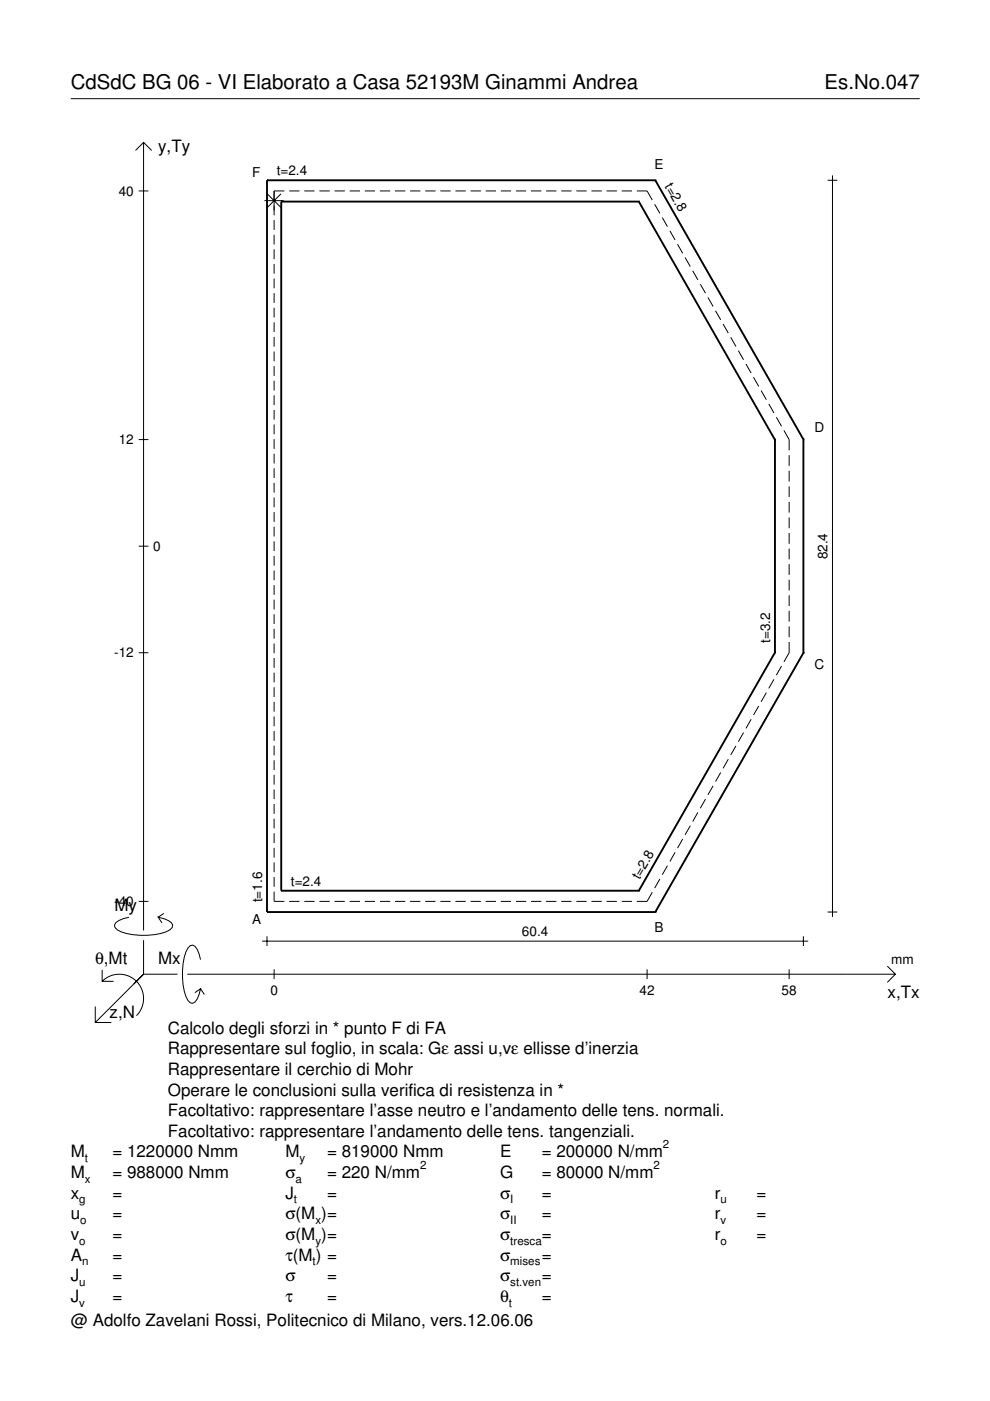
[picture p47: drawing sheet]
<svg xmlns="http://www.w3.org/2000/svg" width="210mm" height="297mm" viewBox="0 0 210 297" stroke-linecap="round" stroke-linejoin="round" font-family="sans-serif">
<defs><g id="words">
<g font-size="4.3">
<text x="15" y="18.9">CdSdC BG 06 - VI Elaborato a Casa 52193M Ginammi Andrea</text>
<text x="174.8" y="18.9">Es.No.047</text>
</g>
<g font-size="3.6">
<text x="33.5" y="32.3">y,Ty</text>
<text x="24.3" y="193.2">My</text>
<text x="20.1" y="204.5">θ,Mt</text>
<text x="33.5" y="204.5">Mx</text>
<text x="23.2" y="215.8">z,N</text>
<text x="188.2" y="211.7">x,Tx</text>
<text x="35.6" y="219.2">Calcolo degli sforzi in * punto F di FA</text>
<text x="35.6" y="227.9">Rappresentare il cerchio di Mohr</text>
<text x="35.6" y="223.5">Rappresentare sul foglio, in scala: Gε assi u,vε ellisse d’inerzia</text>
<text x="35.6" y="232.3">Operare le conclusioni sulla verifica di resistenza in *</text>
<text x="35.6" y="236.7">Facoltativo: rappresentare l’asse neutro e l’andamento delle tens. normali.</text>
<text x="15" y="245.4">M</text>
<text x="23.8" y="245.4">= 1220000 Nmm</text>
<text x="35.6" y="241">Facoltativo: rappresentare l’andamento delle tens. tangenziali.</text>
<text x="60.5" y="245.4">M</text>
<text x="69.3" y="245.4">= 819000 Nmm</text>
<text x="106" y="245.4">E</text>
<text x="114.9" y="245.4">= 200000 N/mm</text>
<text x="15" y="249.8">M</text>
<text x="23.8" y="249.8">= 988000 Nmm</text>
<text x="60.5" y="249.8">σ</text>
<text x="69.3" y="249.8">= 220 N/mm</text>
<text x="106" y="249.8">G</text>
<text x="114.9" y="249.8">= 80000 N/mm</text>
<text x="15" y="254.2">x</text>
<text x="23.8" y="254.2">=</text>
<text x="60.5" y="254.2">J</text>
<text x="69.3" y="254.2">=</text>
<text x="106" y="254.2">σ</text>
<text x="114.9" y="254.2">=</text>
<text x="151.5" y="254.2">r</text>
<text x="160.4" y="254.2">=</text>
<text x="15" y="258.5">u</text>
<text x="15" y="262.9">v</text>
<text x="23.8" y="258.5">=</text>
<text x="23.8" y="262.9">=</text>
<text x="60.5" y="262.9">σ(M )=</text>
<text x="60.5" y="258.5">σ(M )=</text>
<text x="106" y="258.5">σ</text>
<text x="106" y="262.9">σ</text>
<text x="114.9" y="258.5">=</text>
<text x="114.9" y="262.9">=</text>
<text x="151.5" y="258.5">r</text>
<text x="151.5" y="262.9">r</text>
<text x="160.4" y="258.5">=</text>
<text x="160.4" y="262.9">=</text>
<text x="15" y="267.3">A</text>
<text x="23.8" y="267.3">=</text>
<text x="60.5" y="267.3">τ(M ) =</text>
<text x="106" y="267.3">σ</text>
<text x="114.9" y="267.3">=</text>
<text x="15" y="271.7">J</text>
<text x="23.8" y="271.7">=</text>
<text x="60.5" y="271.7">σ</text>
<text x="69.3" y="271.7">=</text>
<text x="106" y="271.7">σ</text>
<text x="114.9" y="271.7">=</text>
<text x="15" y="281.2">@ Adolfo Zavelani Rossi, Politecnico di Milano, vers.12.06.06</text>
<text x="15" y="276">J</text>
<text x="23.8" y="276">=</text>
<text x="60.5" y="276">τ</text>
<text x="69.3" y="276">=</text>
<text x="106" y="276">θ</text>
<text x="114.9" y="276">=</text>
</g>
<g font-size="2.9">
<text x="138.8" y="35.8">E</text>
<text x="25.2" y="41.5">40</text>
<text x="53.5" y="37.5">F</text>
<text x="58.7" y="37.2">t=2.4</text>
<text x="140.9" y="39.5" transform="rotate(60 140.9 39.5)">t=2.8</text>
<text x="25.2" y="94.2">12</text>
<text x="172.7" y="91.6">D</text>
<text x="32.5" y="116.8">0</text>
<text x="175.5" y="118.6" transform="rotate(-90 175.5 118.6)">82.4</text>
<text x="163.3" y="136.3" transform="rotate(-90 163.3 136.3)">t=3.2</text>
<text x="24.2" y="139.4">-12</text>
<text x="172.7" y="141.8">C</text>
<text x="55.6" y="191.3" transform="rotate(-90 55.6 191.3)">t=1.6</text>
<text x="61.7" y="187.8">t=2.4</text>
<text x="135.6" y="186.6" transform="rotate(-60 135.6 186.6)">t=2.8</text>
<text x="24.2" y="192.1">-40</text>
<text x="53.5" y="195.9">A</text>
<text x="138.8" y="197.6">B</text>
<text x="110.7" y="198.5">60.4</text>
<text x="189" y="204.5">mm</text>
<text x="57.3" y="210.9">0</text>
<text x="135.6" y="210.9">42</text>
<text x="165.7" y="210.9">58</text>
</g>
<g font-size="2.4">
<text x="140.6" y="243.4">2</text>
<text x="18" y="246.4">t</text>
<text x="18" y="250.8">x</text>
<text x="62.7" y="250.8">a</text>
<text x="63.5" y="246.4">y</text>
<text x="89.1" y="247.8">2</text>
<text x="138.6" y="247.8">2</text>
<text x="16.8" y="255.2">g</text>
<text x="62.3" y="255.2">t</text>
<text x="108.2" y="255.2">I</text>
<text x="152.7" y="255.2">u</text>
<text x="16.8" y="263.9">o</text>
<text x="17" y="259.5">o</text>
<text x="66.9" y="259.5">x</text>
<text x="66.9" y="263.9">y</text>
<text x="108.2" y="259.5">II</text>
<text x="108.2" y="263.9">tresca</text>
<text x="152.7" y="259.5">v</text>
<text x="152.7" y="263.9">o</text>
<text x="17.4" y="268.3">n</text>
<text x="66.3" y="268.3">t</text>
<text x="108.2" y="268.3">mises</text>
<text x="16.8" y="272.7">u</text>
<text x="108.2" y="272.7">st.ven</text>
<text x="16.8" y="277">v</text>
<text x="107.9" y="277">t</text>
</g>
</g></defs>
<g fill="none" stroke="#000" stroke-width=".21">
<path d="M15 20.9h180M28.7 31.9l1.7-1.7 1.8 1.7M30.4 30.2v167.1M175.5 38.2h2M176.5 37.2v157.2M29.4 40.5h2.1M56.1 42.5h4.1M56.7 41.1l2.9 2.9M58.1 46.7v2M58.1 49.8v2M58.1 52.9v2M58.1 56v2"/>
<path d="M58.1 59.1v2M59.6 41.1l-2.9 2.9M60.3 40.5h-2.2v5.1M61.3 40.5h2.2M64.5 40.5h2.2M67.7 40.5h2.2M70.9 40.5h2.2M74.1 40.5h2.2M77.3 40.5h2.2M80.5 40.5h2.2M83.7 40.5h2.2M87 40.5h2.1"/>
<path d="M90.2 40.5h2.1M93.4 40.5h2.1M96.6 40.5h2.1M99.8 40.5h2.1M103 40.5h2.2M106.2 40.5h2.2M109.4 40.5h2.2M112.6 40.5h2.2M115.8 40.5h2.2M119 40.5h2.2M122.2 40.5h2.2M125.4 40.5h2.2"/>
<path d="M128.6 40.5h2.2M131.8 40.5h2.2M135 40.5h2.2l1.1 1.9M138.8 43.3l1.1 1.9M140.4 46.1l1.1 2M142 49l1.1 1.9M143.6 51.8l1.1 1.9M145.3 54.6l1.1 1.9M146.9 57.4l1.1 1.9M58.1 62.2v2M58.1 65.2v2.1M58.1 68.3v2.1"/>
<path d="M58.1 71.4v2.1M58.1 74.5v2.1M58.1 77.6v2.1M148.5 60.2l1.1 2M150.1 63.1l1.1 1.9M151.7 65.9l1.1 1.9M153.3 68.7l1.1 1.9M154.9 71.5l1.1 2M156.5 74.3l1.1 2M158.2 77.2l1.1 1.9M159.8 80l1.1 1.9M29.4 93.2h2.1"/>
<path d="M58.1 80.7v2.1M58.1 83.8v2.1M58.1 86.9v2.1M58.1 90v2.1M58.1 93.1v2.1M58.1 96.2v2.1M58.1 99.3v2.1M161.4 82.8l1.1 1.9M163 85.6l1.1 2M164.6 88.5l1.1 1.9M166.2 91.3l1.1 1.9v2.3M167.3 96.5v2.3"/>
<path d="M167.3 99.8v2.3M29.4 115.8h2.1M58.1 102.4v2.1M58.1 105.5v2M58.1 108.6v2M58.1 111.7v2M58.1 114.8v2M58.1 117.9v2M167.3 103.1v2.3M167.3 106.4v2.3M167.3 109.7v2.3M167.3 113v2.3"/>
<path d="M167.3 116.3v2.3M167.3 119.6v2.3M29.4 138.4h2.1M58.1 121v2M58.1 124.1v2M58.1 127.1v2.1M58.1 130.2v2.1M58.1 133.3v2.1M58.1 136.4v2.1M58.1 139.5v2.1M167.3 122.9v2.3M167.3 126.2v2.3"/>
<path d="M167.3 129.5v2.3M167.3 132.8v2.3M167.3 136.1v2.3l-1.1 1.9M58.1 142.6v2.1M58.1 145.7v2.1M58.1 148.8v2.1M58.1 151.9v2.1M58.1 155v2.1M58.1 158.1v2.1M156 158.1l-1.1 2M157.6 155.3l-1.1 2M159.3 152.5l-1.1 1.9"/>
<path d="M160.9 149.7l-1.1 1.9M162.5 146.9l-1.1 1.9M164.1 144l-1.1 2M165.7 141.2l-1.1 1.9M58.1 161.2v2.1M58.1 164.3v2.1M58.1 167.4v2M58.1 170.5v2M58.1 173.6v2M58.1 176.7v2M58.1 179.8v2M144.7 177.9l-1.1 1.9"/>
<path d="M146.4 175.1l-1.1 1.9M148 172.3l-1.1 1.9M149.6 169.4l-1.1 2M151.2 166.6l-1.1 1.9M152.8 163.8l-1.1 1.9M154.4 161l-1.1 1.9M27.3 194.5a3.6 3.6 0 0 0-3 1.7l.1 .5a5.6 5.6 0 0 0 3.8 1.5 13.4 13.4 0 0 0 7.8-1l.5-.5 .1-.5a3.6 3.6 0 0 0-3.1-1.7l.8 1.2M29.4 191.1h2.1M30.4 199.3v7.3M34.7 193.7l-1.2 .8M55.6 199.5h115.8M56.6 198.5v2.1"/>
<path d="M58.1 189v2.1h2.2M58.1 182.9v2M58.1 186v2M61.3 191.1h2.2M64.5 191.1h2.2M67.7 191.1h2.2M70.9 191.1h2.2M74.1 191.1h2.2M77.3 191.1h2.2M80.5 191.1h2.2M83.7 191.1h2.2M87 191.1h2.1"/>
<path d="M90.2 191.1h2.1M93.4 191.1h2.1M96.6 191.1h2.1M99.8 191.1h2.1M103 191.1h2.2M106.2 191.1h2.2M109.4 191.1h2.2M112.6 191.1h2.2M115.8 191.1h2.2M119 191.1h2.2M122.2 191.1h2.2M125.4 191.1h2.2"/>
<path d="M128.6 191.1h2.2M131.8 191.1h2.2M138.3 189.2l-1.1 1.9h-2.2M139.9 186.4l-1.1 1.9M141.5 183.5l-1.1 2M143.1 180.7l-1.1 1.9M170.3 198.5v2.1M175.5 193.4h2M20.2 213.4v3.4h3.4M21.7 208.1a5.1 5.1 0 0 1 7.2 0 5.1 5.1 0 0 1 0 7.2M21.7 205.6v2.5h2.4M30.4 206.6l-10.2 10.2"/>
<path d="M30.4 206.6h7.2M39.7 206.6h150.1M42.5 203.5a3.6 3.6 0 0 0-1.7-3.1l-.5 .1a5.7 5.7 0 0 0-1.5 3.8 13.3 13.3 0 0 0 1 7.8l.5 .5 .5 .1a3.6 3.6 0 0 0 1.7-3.1l-1.2 .9M42.5 209.6l.8 1.3M58.1 205.5v2.1M137.2 205.5v2.1M167.3 205.5v2.1M188.1 204.8l1.7 1.8-1.7 1.7"/>
</g>
<g fill="none" stroke="#000" stroke-width=".4">
<path d="M56.6 38.2h.1M56.6 38.2h82.3M56.6 38.2v155.2M138.9 38.2h.1M138.9 38.2l31.4 55M59.6 42.7h.1M59.6 42.7h75.8M59.6 42.7v146.2M135.4 42.7h.1M135.4 42.7l28.9 50.5M164.3 93.2h.1M164.3 93.2v45.2"/>
<path d="M170.3 93.2h.1M170.3 93.2v45.2M164.3 138.4h.1M164.3 138.4l-28.9 50.5M170.3 138.4h.1M170.3 138.4l-31.4 55M56.6 193.4h.1M56.6 193.4h82.3M59.6 188.9h.1M59.6 188.9h75.8M135.4 188.9h.1M138.9 193.4h.1"/>
</g>
<use href="#words"/>
</svg>
